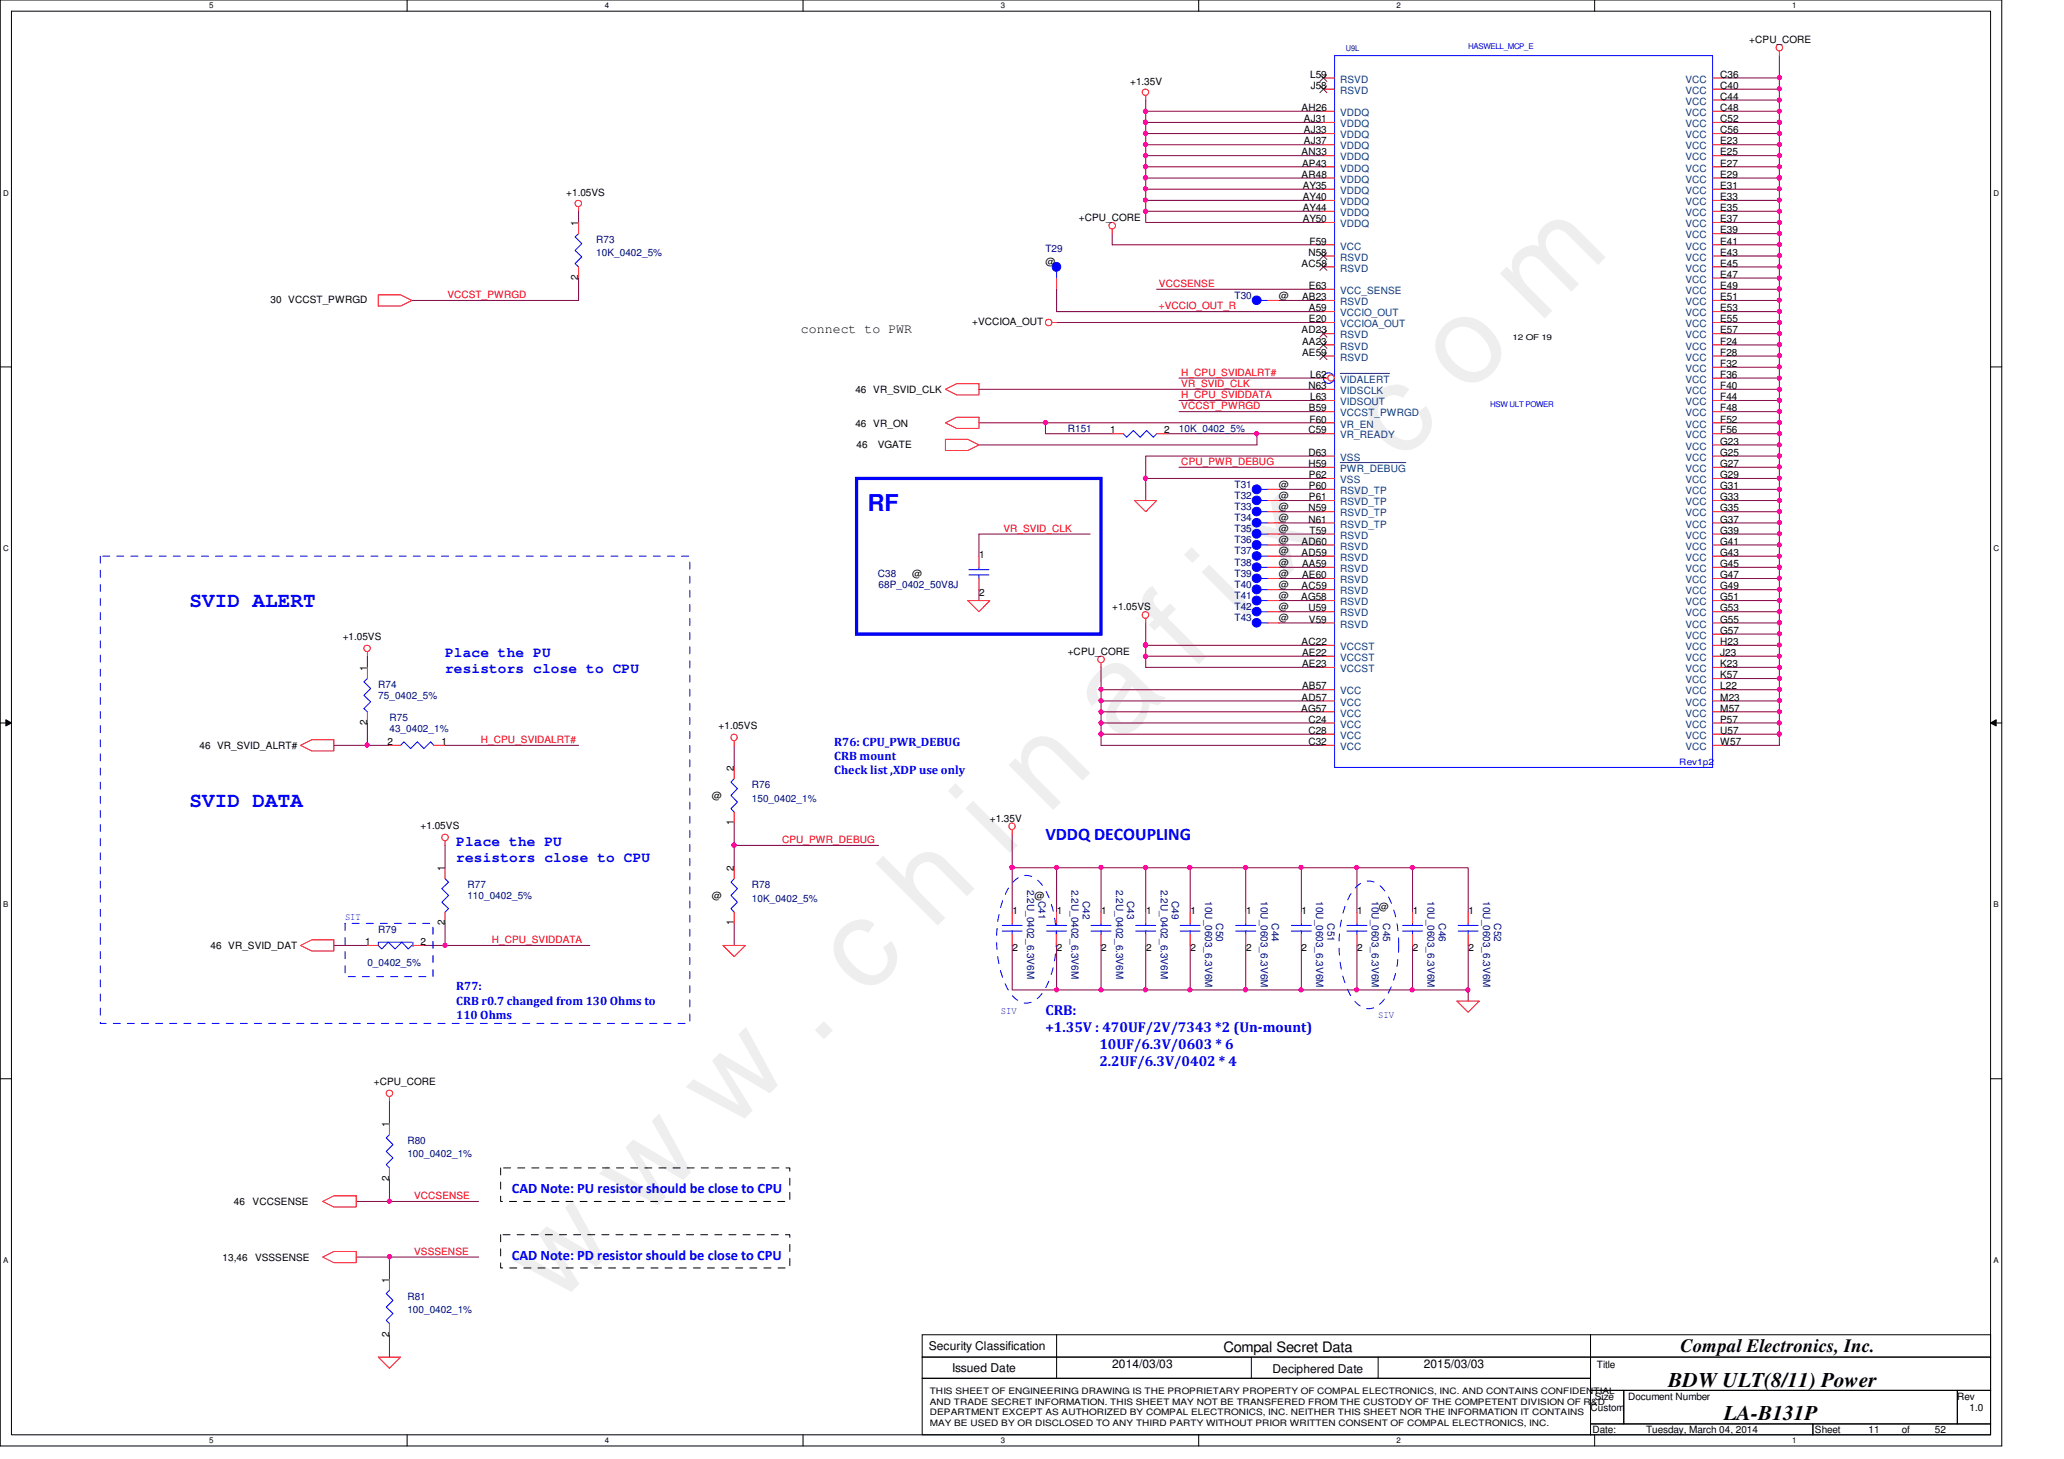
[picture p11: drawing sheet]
<svg xmlns="http://www.w3.org/2000/svg" width="297mm" height="210mm" viewBox="0 0 297 210" stroke-linecap="round" stroke-linejoin="round" font-family="sans-serif">
<defs><g id="words">
<text font-size="17.6" fill="#f0f" x="80.1" y="188" transform="rotate(-45 80.1 188)">w w w . c h i n a f i x . c o m</text>
<text font-size="3.3" fill="#00f" x="124.9" y="73.5">RF</text>
<g font-size="3" fill="#00f">
<text x="27.3" y="87.3">SVID ALERT</text>
<text x="27.3" y="116.1">SVID DATA</text>
</g>
<g font-size="3">
<text x="240.1" y="199.6">BDW ULT(8/11) Power</text>
<text x="248.1" y="204.3">LA-B131P</text>
</g>
<text font-size="2.7" x="241.8" y="194.5">Compal Electronics, Inc.</text>
<text font-size="2.5" fill="#00f" x="150.4" y="120.8">VDDQ DECOUPLING</text>
<g font-size="2.1" fill="#00f">
<text x="64" y="94.5">Place the PU</text>
<text x="64" y="96.9">resistors close to CPU</text>
<text x="65.7" y="121.7">Place the PU</text>
<text x="65.7" y="124">resistors close to CPU</text>
<text x="150.4" y="146">CRB:</text>
<text x="150.4" y="148.5">+1.35V : 470UF/2V/7343 *2 (Un-mount)</text>
<text x="158.2" y="150.9">10UF/6.3V/0603 * 6</text>
<text x="158.2" y="153.4">2.2UF/6.3V/0402 * 4</text>
<text x="73.7" y="171.6">CAD Note: PU resistor should be close to CPU</text>
<text x="73.7" y="181.2">CAD Note: PD resistor should be close to CPU</text>
</g>
<text font-size="2.1" x="176.1" y="194.4">Compal Secret Data</text>
<text font-size="1.9" x="115.3" y="47.9">connect to PWR</text>
<g font-size="1.7" fill="#00f">
<text x="120.1" y="107.3">R76: CPU_PWR_DEBUG</text>
<text x="120.1" y="109.3">CRB mount</text>
<text x="120.1" y="111.3">Check list ,XDP use only</text>
<text x="65.7" y="142.5">R77:</text>
<text x="65.7" y="144.5">CRB r0.7 changed from 130 Ohms to</text>
<text x="65.7" y="146.6">110 Ohms</text>
</g>
<g font-size="1.7">
<text x="133.7" y="194.3">Security Classification</text>
<text x="137" y="197.3">Issued Date</text>
<text x="160.1" y="196.9">2014/03/03</text>
<text x="183.1" y="197.5">Deciphered Date</text>
<text x="204.9" y="196.9">2015/03/03</text>
</g>
<g font-size="1.4">
<text x="188.5" y="11.2">L59</text>
<text x="247.6" y="11.2">C36</text>
<text x="251.8" y="6.2">+CPU_CORE</text>
<text x="162.6" y="12.2">+1.35V</text>
<text x="187.3" y="16">AH26</text>
<text x="187.7" y="17.6">AJ31</text>
<text x="188.6" y="12.8">J58</text>
<text x="247.6" y="14.4">C44</text>
<text x="247.6" y="12.8">C40</text>
<text x="247.6" y="17.6">C52</text>
<text x="247.6" y="16">C48</text>
<text x="187.3" y="22.4">AN33</text>
<text x="187.4" y="24">AP43</text>
<text x="187.7" y="19.2">AJ33</text>
<text x="187.7" y="20.8">AJ37</text>
<text x="247.6" y="22.4">E25</text>
<text x="247.6" y="20.8">E23</text>
<text x="247.6" y="19.2">C56</text>
<text x="247.6" y="24">E27</text>
<text x="81.5" y="28.2">+1.05VS</text>
<text x="187.3" y="25.6">AR48</text>
<text x="187.5" y="27.2">AY35</text>
<text x="187.5" y="28.8">AY40</text>
<text x="247.6" y="25.6">E29</text>
<text x="247.6" y="28.8">E33</text>
<text x="247.6" y="27.2">E31</text>
<text x="83.2" y="32.5" transform="rotate(-90 83.2 32.5)">1</text>
<text x="155.3" y="31.8">+CPU_CORE</text>
<text x="187.5" y="32">AY50</text>
<text x="187.5" y="30.4">AY44</text>
<text x="188.5" y="35.2">F59</text>
<text x="247.6" y="30.4">E35</text>
<text x="247.6" y="33.6">E39</text>
<text x="247.6" y="32">E37</text>
<text x="247.6" y="35.2">E41</text>
<text x="83.2" y="40.3" transform="rotate(-90 83.2 40.3)">2</text>
<text x="150.4" y="38.2">@</text>
<text x="187.3" y="38.4">AC58</text>
<text x="188.3" y="36.8">N58</text>
<text x="188.4" y="41.6">E63</text>
<text x="247.6" y="38.4">E45</text>
<text x="247.6" y="36.8">E43</text>
<text x="247.6" y="41.6">E49</text>
<text x="247.6" y="40">E47</text>
<text x="38.9" y="43.6">30 VCCST_PWRGD</text>
<text x="139.9" y="46.8">+VCCIOA_OUT</text>
<text x="184.1" y="43">@</text>
<text x="187.3" y="48">AD23</text>
<text x="187.4" y="43.2">AB23</text>
<text x="188.4" y="46.4">E20</text>
<text x="188.4" y="44.8">A59</text>
<text x="247.6" y="46.4">E55</text>
<text x="247.6" y="44.8">E53</text>
<text x="247.6" y="43.2">E51</text>
<text x="247.6" y="48">E57</text>
<text x="187.4" y="51.2">AE59</text>
<text x="187.4" y="49.6">AA23</text>
<text x="247.6" y="49.6">F24</text>
<text x="247.6" y="52.8">F32</text>
<text x="247.6" y="51.2">F28</text>
<text x="123.1" y="56.6">46 VR_SVID_CLK</text>
<text x="188.3" y="56">N63</text>
<text x="188.4" y="59.2">B59</text>
<text x="188.5" y="54.4">L62</text>
<text x="188.5" y="57.6">L63</text>
<text x="247.6" y="54.4">F36</text>
<text x="247.6" y="56">F40</text>
<text x="247.6" y="57.6">F44</text>
<text x="247.6" y="59.2">F48</text>
<text x="123.1" y="61.4">46 VR_ON</text>
<text x="123.3" y="64.4">46</text>
<text x="126.3" y="64.4">VGATE</text>
<text x="159.8" y="62.4">1</text>
<text x="167.6" y="62.4">2</text>
<text x="188.3" y="65.6">D63</text>
<text x="188.3" y="62.4">C59</text>
<text x="188.5" y="60.8">F60</text>
<text x="247.6" y="62.4">F56</text>
<text x="247.6" y="60.8">F52</text>
<text x="247.6" y="64">G23</text>
<text x="247.6" y="65.6">G25</text>
<text x="184.1" y="71.8">@</text>
<text x="184.1" y="70.2">@</text>
<text x="188.3" y="67.2">H59</text>
<text x="188.4" y="70.4">P60</text>
<text x="188.4" y="68.8">P62</text>
<text x="188.4" y="72">P61</text>
<text x="247.6" y="67.2">G27</text>
<text x="247.6" y="70.4">G31</text>
<text x="247.6" y="68.8">G29</text>
<text x="247.6" y="72">G33</text>
<text x="184.1" y="76.6">@</text>
<text x="184.1" y="73.4">@</text>
<text x="184.1" y="75">@</text>
<text x="188.3" y="73.6">N59</text>
<text x="188.3" y="75.2">N61</text>
<text x="188.5" y="76.8">T59</text>
<text x="247.6" y="73.6">G35</text>
<text x="247.6" y="75.2">G37</text>
<text x="247.6" y="76.8">G39</text>
<text x="131.3" y="83">@</text>
<text x="140.9" y="80.2">1</text>
<text x="184.1" y="83">@</text>
<text x="184.1" y="81.4">@</text>
<text x="184.1" y="79.8">@</text>
<text x="184.1" y="78.2">@</text>
<text x="187.3" y="78.4">AD60</text>
<text x="187.3" y="80">AD59</text>
<text x="187.4" y="83.2">AE60</text>
<text x="187.4" y="81.6">AA59</text>
<text x="247.6" y="78.4">G41</text>
<text x="247.6" y="80">G43</text>
<text x="247.6" y="83.2">G47</text>
<text x="247.6" y="81.6">G45</text>
<text x="140.9" y="85.7">2</text>
<text x="160.1" y="87.8">+1.05VS</text>
<text x="184.1" y="84.6">@</text>
<text x="184.1" y="87.8">@</text>
<text x="184.1" y="89.4">@</text>
<text x="184.1" y="86.2">@</text>
<text x="187.3" y="86.4">AG58</text>
<text x="187.3" y="84.8">AC59</text>
<text x="188.3" y="88">U59</text>
<text x="188.4" y="89.6">V59</text>
<text x="247.6" y="88">G53</text>
<text x="247.6" y="86.4">G51</text>
<text x="247.6" y="84.8">G49</text>
<text x="247.6" y="89.6">G55</text>
<text x="49.3" y="92.1">+1.05VS</text>
<text x="153.7" y="94.2">+CPU_CORE</text>
<text x="187.3" y="92.8">AC22</text>
<text x="187.4" y="94.4">AE22</text>
<text x="187.4" y="96">AE23</text>
<text x="247.6" y="96">K23</text>
<text x="247.6" y="91.2">G57</text>
<text x="247.6" y="94.4">J23</text>
<text x="247.6" y="92.8">H23</text>
<text x="52.8" y="96.5" transform="rotate(-90 52.8 96.5)">1</text>
<text x="187.3" y="100.8">AD57</text>
<text x="187.4" y="99.2">AB57</text>
<text x="247.6" y="97.6">K57</text>
<text x="247.6" y="99.2">L22</text>
<text x="247.6" y="100.8">M23</text>
<text x="28.7" y="107.8">46 VR_SVID_ALRT#</text>
<text x="52.8" y="104.3" transform="rotate(-90 52.8 104.3)">2</text>
<text x="55.7" y="107.2">2</text>
<text x="63.5" y="107.2">1</text>
<text x="103.4" y="104.9">+1.05VS</text>
<text x="187.3" y="102.4">AG57</text>
<text x="188.3" y="107.2">C32</text>
<text x="188.3" y="105.6">C28</text>
<text x="188.3" y="104">C24</text>
<text x="247.6" y="104">P57</text>
<text x="247.6" y="102.4">M57</text>
<text x="247.6" y="105.6">U57</text>
<text x="247.6" y="107.2">W57</text>
<text x="105.6" y="110.9" transform="rotate(-90 105.6 110.9)">2</text>
<text x="60.5" y="119.3">+1.05VS</text>
<text x="102.4" y="115">@</text>
<text x="105.6" y="118.7" transform="rotate(-90 105.6 118.7)">1</text>
<text x="142.4" y="118.2">+1.35V</text>
<text x="64" y="125.3" transform="rotate(-90 64 125.3)">1</text>
<text x="105.6" y="125.3" transform="rotate(-90 105.6 125.3)">2</text>
<text x="102.4" y="129.4">@</text>
<text x="145.7" y="131.4">1</text>
<text x="148.9" y="129.4">@</text>
<text x="152.1" y="131.4">1</text>
<text x="158.5" y="131.4">1</text>
<text x="164.9" y="131.4">1</text>
<text x="171.3" y="131.4">1</text>
<text x="179.3" y="131.4">1</text>
<text x="187.3" y="131.4">1</text>
<text x="195.3" y="131.4">1</text>
<text x="198.5" y="131">@</text>
<text x="203.3" y="131.4">1</text>
<text x="211.3" y="131.4">1</text>
<text x="30.3" y="136.6">46 VR_SVID_DAT</text>
<text x="52.5" y="136">1</text>
<text x="60.5" y="136">2</text>
<text x="64" y="133.1" transform="rotate(-90 64 133.1)">2</text>
<text x="105.6" y="133.1" transform="rotate(-90 105.6 133.1)">1</text>
<text x="145.7" y="136.9">2</text>
<text x="152.1" y="136.9">2</text>
<text x="158.5" y="136.9">2</text>
<text x="164.9" y="136.9">2</text>
<text x="171.3" y="136.9">2</text>
<text x="179.3" y="136.9">2</text>
<text x="187.3" y="136.9">2</text>
<text x="195.3" y="136.9">2</text>
<text x="203.3" y="136.9">2</text>
<text x="211.3" y="136.9">2</text>
<text x="53.8" y="156.1">+CPU_CORE</text>
<text x="56" y="162.1" transform="rotate(-90 56 162.1)">1</text>
<text x="33.7" y="173.4">46</text>
<text x="36.4" y="173.4">VCCSENSE</text>
<text x="56" y="169.9" transform="rotate(-90 56 169.9)">2</text>
<text x="32" y="181.4">13,46</text>
<text x="36.7" y="181.4">VSSSENSE</text>
<text x="56" y="184.5" transform="rotate(-90 56 184.5)">1</text>
<text x="56" y="192.3" transform="rotate(-90 56 192.3)">2</text>
<text x="229.8" y="196.8">Title</text>
<text x="228.9" y="203">Custom</text>
<text x="229.5" y="201.4">Size</text>
<text x="234.3" y="201.4">Document Number</text>
<text x="281.7" y="201.4">Rev</text>
<text x="283.5" y="203">1.0</text>
<text x="229.2" y="206.2">Date:</text>
<text x="236.9" y="206.2">Tuesday, March 04, 2014</text>
<text x="261.2" y="206.2">Sheet</text>
<text x="268.9" y="206.2">11</text>
<text x="273.7" y="206.2">of</text>
<text x="278.5" y="206.2">52</text>
</g>
<g font-size="1.4" fill="#004080">
<text x="192.9" y="11.9">RSVD</text>
<text x="242.6" y="11.9">VCC</text>
<text x="192.9" y="13.5">RSVD</text>
<text x="192.9" y="16.7">VDDQ</text>
<text x="242.6" y="15.1">VCC</text>
<text x="242.6" y="13.5">VCC</text>
<text x="242.6" y="16.7">VCC</text>
<text x="192.9" y="18.3">VDDQ</text>
<text x="192.9" y="19.9">VDDQ</text>
<text x="192.9" y="21.5">VDDQ</text>
<text x="192.9" y="23.1">VDDQ</text>
<text x="242.6" y="18.3">VCC</text>
<text x="242.6" y="23.1">VCC</text>
<text x="242.6" y="21.5">VCC</text>
<text x="242.6" y="19.9">VCC</text>
<text x="192.9" y="24.7">VDDQ</text>
<text x="192.9" y="26.3">VDDQ</text>
<text x="192.9" y="27.9">VDDQ</text>
<text x="192.9" y="29.5">VDDQ</text>
<text x="242.6" y="26.3">VCC</text>
<text x="242.6" y="24.7">VCC</text>
<text x="242.6" y="29.5">VCC</text>
<text x="242.6" y="27.9">VCC</text>
<text x="192.9" y="32.7">VDDQ</text>
<text x="192.9" y="31.1">VDDQ</text>
<text x="192.9" y="35.9">VCC</text>
<text x="242.6" y="31.1">VCC</text>
<text x="242.6" y="34.3">VCC</text>
<text x="242.6" y="32.7">VCC</text>
<text x="242.6" y="35.9">VCC</text>
<text x="192.9" y="37.5">RSVD</text>
<text x="192.9" y="39.1">RSVD</text>
<text x="242.6" y="39.1">VCC</text>
<text x="242.6" y="37.5">VCC</text>
<text x="242.6" y="40.7">VCC</text>
<text x="192.9" y="42.3">VCC_SENSE</text>
<text x="192.9" y="43.9">RSVD</text>
<text x="192.9" y="47.1">VCCIOA_OUT</text>
<text x="192.9" y="45.5">VCCIO_OUT</text>
<text x="242.6" y="42.3">VCC</text>
<text x="242.6" y="47.1">VCC</text>
<text x="242.6" y="45.5">VCC</text>
<text x="242.6" y="43.9">VCC</text>
<text x="192.9" y="51.9">RSVD</text>
<text x="192.9" y="50.3">RSVD</text>
<text x="192.9" y="48.7">RSVD</text>
<text x="242.6" y="48.7">VCC</text>
<text x="242.6" y="50.3">VCC</text>
<text x="242.6" y="53.5">VCC</text>
<text x="242.6" y="51.9">VCC</text>
<text x="192.9" y="56.7">VIDSCLK</text>
<text x="192.9" y="58.3">VIDSOUT</text>
<text x="192.9" y="59.9">VCCST_PWRGD</text>
<text x="192.9" y="55.1">VIDALERT</text>
<text x="242.6" y="55.1">VCC</text>
<text x="242.6" y="56.7">VCC</text>
<text x="242.6" y="58.3">VCC</text>
<text x="242.6" y="59.9">VCC</text>
<text x="192.9" y="61.5">VR_EN</text>
<text x="192.9" y="63.1">VR_READY</text>
<text x="242.6" y="63.1">VCC</text>
<text x="242.6" y="61.5">VCC</text>
<text x="242.6" y="64.7">VCC</text>
<text x="192.9" y="71.1">RSVD_TP</text>
<text x="192.9" y="69.5">VSS</text>
<text x="192.9" y="67.9">PWR_DEBUG</text>
<text x="192.9" y="66.3">VSS</text>
<text x="242.6" y="66.3">VCC</text>
<text x="242.6" y="67.9">VCC</text>
<text x="242.6" y="71.1">VCC</text>
<text x="242.6" y="69.5">VCC</text>
<text x="192.9" y="72.7">RSVD_TP</text>
<text x="192.9" y="74.3">RSVD_TP</text>
<text x="192.9" y="77.5">RSVD</text>
<text x="192.9" y="75.9">RSVD_TP</text>
<text x="242.6" y="72.7">VCC</text>
<text x="242.6" y="74.3">VCC</text>
<text x="242.6" y="75.9">VCC</text>
<text x="242.6" y="77.5">VCC</text>
<text x="192.9" y="79.1">RSVD</text>
<text x="192.9" y="80.7">RSVD</text>
<text x="192.9" y="83.9">RSVD</text>
<text x="192.9" y="82.3">RSVD</text>
<text x="242.6" y="79.1">VCC</text>
<text x="242.6" y="80.7">VCC</text>
<text x="242.6" y="83.9">VCC</text>
<text x="242.6" y="82.3">VCC</text>
<text x="192.9" y="85.5">RSVD</text>
<text x="192.9" y="87.1">RSVD</text>
<text x="192.9" y="88.7">RSVD</text>
<text x="242.6" y="88.7">VCC</text>
<text x="242.6" y="87.1">VCC</text>
<text x="242.6" y="85.5">VCC</text>
<text x="192.9" y="95.1">VCCST</text>
<text x="192.9" y="93.5">VCCST</text>
<text x="192.9" y="90.3">RSVD</text>
<text x="242.6" y="91.9">VCC</text>
<text x="242.6" y="90.3">VCC</text>
<text x="242.6" y="95.1">VCC</text>
<text x="242.6" y="93.5">VCC</text>
<text x="192.9" y="96.7">VCCST</text>
<text x="192.9" y="99.9">VCC</text>
<text x="192.9" y="101.5">VCC</text>
<text x="242.6" y="96.7">VCC</text>
<text x="242.6" y="98.3">VCC</text>
<text x="242.6" y="99.9">VCC</text>
<text x="242.6" y="101.5">VCC</text>
<text x="192.9" y="103.1">VCC</text>
<text x="192.9" y="107.9">VCC</text>
<text x="192.9" y="106.3">VCC</text>
<text x="192.9" y="104.7">VCC</text>
<text x="242.6" y="104.7">VCC</text>
<text x="242.6" y="103.1">VCC</text>
<text x="242.6" y="106.3">VCC</text>
<text x="242.6" y="107.9">VCC</text>
</g>
<g font-size="1.4" fill="#000080">
<text x="85.8" y="35">R73</text>
<text x="85.8" y="36.9">10K_0402_5%</text>
<text x="150.4" y="36.2">T29</text>
<text x="177.7" y="43">T30</text>
<text x="153.7" y="62.2">R151</text>
<text x="169.7" y="62.2">10K_0402_5%</text>
<text x="177.7" y="71.8">T32</text>
<text x="177.7" y="70.2">T31</text>
<text x="177.7" y="76.6">T35</text>
<text x="177.7" y="73.4">T33</text>
<text x="177.7" y="75">T34</text>
<text x="126.3" y="83">C38</text>
<text x="177.7" y="83">T39</text>
<text x="177.7" y="81.4">T38</text>
<text x="177.7" y="79.8">T37</text>
<text x="177.7" y="78.2">T36</text>
<text x="126.4" y="84.6">68P_0402_50V8J</text>
<text x="177.7" y="84.6">T40</text>
<text x="177.7" y="87.8">T42</text>
<text x="177.7" y="89.4">T43</text>
<text x="177.7" y="86.2">T41</text>
<text x="54.4" y="99">R74</text>
<text x="54.4" y="100.6">75_0402_5%</text>
<text x="56" y="103.8">R75</text>
<text x="56" y="105.4">43_0402_1%</text>
<text x="108.2" y="113.4">R76</text>
<text x="108.2" y="115.3">150_0402_1%</text>
<text x="67.3" y="127.8">R77</text>
<text x="67.3" y="129.4">110_0402_5%</text>
<text x="108.2" y="127.8">R78</text>
<text x="108.2" y="129.7">10K_0402_5%</text>
<text x="147.8" y="128" transform="rotate(90 147.8 128)">2.2U_0402_6.3V6M</text>
<text x="149.4" y="129.6" transform="rotate(90 149.4 129.6)">C41</text>
<text x="154.2" y="128" transform="rotate(90 154.2 128)">2.2U_0402_6.3V6M</text>
<text x="155.8" y="129.6" transform="rotate(90 155.8 129.6)">C42</text>
<text x="160.7" y="128" transform="rotate(90 160.7 128)">2.2U_0402_6.3V6M</text>
<text x="162.2" y="129.6" transform="rotate(90 162.2 129.6)">C43</text>
<text x="167" y="128" transform="rotate(90 167 128)">2.2U_0402_6.3V6M</text>
<text x="168.7" y="129.6" transform="rotate(90 168.7 129.6)">C49</text>
<text x="173.4" y="129.6" transform="rotate(90 173.4 129.6)">10U_0603_6.3V6M</text>
<text x="181.4" y="129.6" transform="rotate(90 181.4 129.6)">10U_0603_6.3V6M</text>
<text x="189.4" y="129.6" transform="rotate(90 189.4 129.6)">10U_0603_6.3V6M</text>
<text x="197.4" y="129.6" transform="rotate(90 197.4 129.6)">10U_0603_6.3V6M</text>
<text x="205.4" y="129.6" transform="rotate(90 205.4 129.6)">10U_0603_6.3V6M</text>
<text x="213.4" y="129.6" transform="rotate(90 213.4 129.6)">10U_0603_6.3V6M</text>
<text x="54.4" y="134.2">R79</text>
<text x="175" y="132.8" transform="rotate(90 175 132.8)">C50</text>
<text x="183" y="132.8" transform="rotate(90 183 132.8)">C44</text>
<text x="191" y="132.8" transform="rotate(90 191 132.8)">C51</text>
<text x="199" y="132.8" transform="rotate(90 199 132.8)">C45</text>
<text x="207" y="132.8" transform="rotate(90 207 132.8)">C46</text>
<text x="215.1" y="132.8" transform="rotate(90 215.1 132.8)">C52</text>
<text x="52.9" y="139">0_0402_5%</text>
<text x="58.6" y="164.6">R80</text>
<text x="58.6" y="166.5">100_0402_1%</text>
<text x="58.6" y="187">R81</text>
<text x="58.6" y="188.9">100_0402_1%</text>
</g>
<g font-size="1.4" fill="#f00">
<text x="166.8" y="41.3">VCCSENSE</text>
<text x="64.4" y="42.9">VCCST_PWRGD</text>
<text x="166.8" y="44.5">+VCCIO_OUT_R</text>
<text x="170" y="58.9">VCCST_PWRGD</text>
<text x="170" y="55.7">VR_SVID_CLK</text>
<text x="170" y="57.3">H_CPU_SVIDDATA</text>
<text x="170" y="54.1">H_CPU_SVIDALRT#</text>
<text x="170" y="66.9">CPU_PWR_DEBUG</text>
<text x="144.4" y="76.5">VR_SVID_CLK</text>
<text x="69.2" y="106.9">H_CPU_SVIDALRT#</text>
<text x="112.6" y="121.3">CPU_PWR_DEBUG</text>
<text x="70.8" y="135.7">H_CPU_SVIDDATA</text>
<text x="59.6" y="172.5">VCCSENSE</text>
<text x="59.6" y="180.5">VSSSENSE</text>
</g>
<g font-size="1.4" fill="#00f">
<text x="49.7" y="132.4">SIT</text>
<text x="144.1" y="145.8">SIV</text>
<text x="198.3" y="146.5">SIV</text>
</g>
<text font-size="1.3" fill="#00f" x="241.7" y="110">Rev1p2</text>
<g font-size="1.3">
<text x="133.8" y="200.6">THIS SHEET OF ENGINEERING DRAWING IS THE PROPRIETARY PROPERTY OF COMPAL ELECTRONICS, INC. AND CONTAINS CONFIDENTIAL</text>
<text x="133.8" y="202.1">AND TRADE SECRET INFORMATION. THIS SHEET MAY NOT BE TRANSFERED FROM THE CUSTODY OF THE COMPETENT DIVISION OF R&amp;D</text>
<text x="133.8" y="203.6">DEPARTMENT EXCEPT AS AUTHORIZED BY COMPAL ELECTRONICS, INC. NEITHER THIS SHEET NOR THE INFORMATION IT CONTAINS</text>
<text x="133.8" y="205.1">MAY BE USED BY OR DISCLOSED TO ANY THIRD PARTY WITHOUT PRIOR WRITTEN CONSENT OF COMPAL ELECTRONICS, INC.</text>
</g>
<g font-size="1.1">
<text x="30.1" y="1.1">5</text>
<text x="87" y="1.1">4</text>
<text x="144" y="1.1">3</text>
<text x="201" y="1.1">2</text>
<text x="257.9" y="1.1">1</text>
<text x=".5" y="28.2">D</text>
<text x="286.9" y="28.2">D</text>
<text x="217.7" y="49">12 OF 19</text>
<text x=".5" y="79.3">C</text>
<text x="286.9" y="79.3">C</text>
<text x=".5" y="130.6">B</text>
<text x="286.9" y="130.6">B</text>
<text x=".5" y="181.7">A</text>
<text x="286.9" y="181.7">A</text>
<text x="30.1" y="207.6">5</text>
<text x="87" y="207.6">4</text>
<text x="144" y="207.6">3</text>
<text x="201" y="207.6">2</text>
<text x="257.9" y="207.6">1</text>
</g>
<text font-size="1.1" fill="#000080" x="193.7" y="7.4">U9L</text>
<g font-size="1.1" fill="#00f">
<text x="211.3" y="7.1">HASWELL_MCP_E</text>
<text x="214.5" y="58.6">HSW ULT POWER</text>
</g>
</g></defs>
<path d="M0 0h288.1v208h-288.1zM1.6 1.6h284.9v204.8h-284.9z" fill="none" stroke="#000" stroke-width=".14"/>
<g fill="#fff">
<path d="M30.1 .2h.6v1.2h-.6z"/>
<path d="M30.1 206.6h.6v1.2h-.6z"/>
</g>
<path d="M58.6 0v1.6M58.6 206.4v1.6" fill="none" stroke="#000" stroke-width=".14"/>
<g fill="#fff">
<path d="M87 .2h.6v1.2h-.6z"/>
<path d="M87 206.6h.6v1.2h-.6z"/>
</g>
<path d="M115.6 0v1.6M115.6 206.4v1.6" fill="none" stroke="#000" stroke-width=".14"/>
<g fill="#fff">
<path d="M144 .2h.6v1.2h-.6z"/>
<path d="M144 206.6h.6v1.2h-.6z"/>
</g>
<path d="M172.5 0v1.6M172.5 206.4v1.6" fill="none" stroke="#000" stroke-width=".14"/>
<g fill="#fff">
<path d="M201 .2h.6v1.2h-.6z"/>
<path d="M201 206.6h.6v1.2h-.6z"/>
</g>
<path d="M229.5 0v1.6M229.5 206.4v1.6" fill="none" stroke="#000" stroke-width=".14"/>
<g fill="#fff">
<path d="M257.9 .2h.6v1.2h-.6z"/>
<path d="M257.9 206.6h.6v1.2h-.6z"/>
<path d="M.5 27.2h.7v1.2h-.7z"/>
<path d="M286.9 27.2h.8v1.2h-.8z"/>
<path d="M.5 78.4h.7v1.1h-.7z"/>
<path d="M286.9 78.4h.8v1.1h-.8z"/>
</g>
<path d="M0 52.8h1.6M286.5 52.8h1.6" fill="none" stroke="#000" stroke-width=".14"/>
<g fill="#fff">
<path d="M.5 129.6h.7v1.2h-.7z"/>
<path d="M286.9 129.6h.7v1.2h-.7z"/>
</g>
<path d="M0 104h1.6M.8 103.5l.8 .5-.8 .4zM286.5 104l.8-.5v.9zM286.5 104h1.6" fill="none" stroke="#000" stroke-width=".14"/>
<path d="M.8 103.5l.8 .5-.8 .4zM286.5 104l.8-.5v.9z" fill="#000"/>
<g fill="#fff">
<path d="M.5 180.8h.7v1.2h-.7z"/>
<path d="M286.9 180.8h.7v1.2h-.7z"/>
</g>
<path d="M0 155.2h1.6M286.5 155.2h1.6" fill="none" stroke="#000" stroke-width=".14"/>
<path d="M248.1 11.2h8M256.1 12.8v1.6M152.1 44.8h38.4" fill="none" stroke="#800040" stroke-width=".14"/>
<circle cx="256.1" cy="12.8" r=".3" fill="#f0f"/>
<circle cx="256.1" cy="12.8" r=".3" fill="none" stroke="#f0f" stroke-width=".14"/>
<path d="M256.1 19.2v1.6" fill="none" stroke="#800040" stroke-width=".14"/>
<circle cx="256.1" cy="19.2" r=".3" fill="#f0f"/>
<circle cx="256.1" cy="19.2" r=".3" fill="none" stroke="#f0f" stroke-width=".14"/>
<path d="M248.1 19.2h8M256.1 20.8v1.6" fill="none" stroke="#800040" stroke-width=".14"/>
<circle cx="256.1" cy="20.8" r=".3" fill="#f0f"/>
<circle cx="256.1" cy="20.8" r=".3" fill="none" stroke="#f0f" stroke-width=".14"/>
<path d="M256.1 16v1.6" fill="none" stroke="#800040" stroke-width=".14"/>
<circle cx="256.1" cy="16" r=".3" fill="#f0f"/>
<circle cx="256.1" cy="16" r=".3" fill="none" stroke="#f0f" stroke-width=".14"/>
<path d="M248.1 17.6h8v1.6M248.1 16h8M248.1 12.8h8M256.1 8v3.2M248.1 22.4h8M248.1 20.8h8" fill="none" stroke="#800040" stroke-width=".14"/>
<circle cx="256.1" cy="17.6" r=".31" fill="#f0f"/>
<circle cx="256.1" cy="17.6" r=".31" fill="none" stroke="#f0f" stroke-width=".14"/>
<path d="M248.1 14.4h8v1.6M248.1 24h8" fill="none" stroke="#800040" stroke-width=".14"/>
<circle cx="256.1" cy="14.4" r=".3" fill="#f0f"/>
<circle cx="256.1" cy="14.4" r=".3" fill="none" stroke="#f0f" stroke-width=".14"/>
<path d="M256.1 24v1.6" fill="none" stroke="#800040" stroke-width=".14"/>
<circle cx="256.1" cy="25.6" r=".31" fill="#f0f"/>
<circle cx="256.1" cy="25.6" r=".31" fill="none" stroke="#f0f" stroke-width=".14"/>
<circle cx="256.1" cy="24" r=".3" fill="#f0f"/>
<circle cx="256.1" cy="24" r=".3" fill="none" stroke="#f0f" stroke-width=".14"/>
<path d="M256.1 11.2v1.6" fill="none" stroke="#800040" stroke-width=".14"/>
<circle cx="256.1" cy="11.2" r=".3" fill="#f0f"/>
<circle cx="256.1" cy="11.2" r=".3" fill="none" stroke="#f0f" stroke-width=".14"/>
<path d="M248.1 107.2h8M248.1 105.6h8" fill="none" stroke="#800040" stroke-width=".14"/>
<circle cx="256.1" cy="105.6" r=".31" fill="#f0f"/>
<circle cx="256.1" cy="105.6" r=".31" fill="none" stroke="#f0f" stroke-width=".14"/>
<path d="M248.1 102.4h8v1.6h-8M256.1 105.6v1.6" fill="none" stroke="#800040" stroke-width=".14"/>
<circle cx="256.1" cy="102.4" r=".3" fill="#f0f"/>
<circle cx="256.1" cy="102.4" r=".3" fill="none" stroke="#f0f" stroke-width=".14"/>
<path d="M248.1 100.8h8v1.6" fill="none" stroke="#800040" stroke-width=".14"/>
<circle cx="256.1" cy="100.8" r=".3" fill="#f0f"/>
<circle cx="256.1" cy="100.8" r=".3" fill="none" stroke="#f0f" stroke-width=".14"/>
<path d="M248.1 99.2h8v1.6" fill="none" stroke="#800040" stroke-width=".14"/>
<circle cx="256.1" cy="99.2" r=".3" fill="#f0f"/>
<circle cx="256.1" cy="99.2" r=".3" fill="none" stroke="#f0f" stroke-width=".14"/>
<path d="M248.1 97.6h8v1.6" fill="none" stroke="#800040" stroke-width=".14"/>
<circle cx="256.1" cy="97.6" r=".31" fill="#f0f"/>
<circle cx="256.1" cy="97.6" r=".31" fill="none" stroke="#f0f" stroke-width=".14"/>
<path d="M248.1 96h8v1.6" fill="none" stroke="#800040" stroke-width=".14"/>
<circle cx="256.1" cy="96" r=".3" fill="#f0f"/>
<circle cx="256.1" cy="96" r=".3" fill="none" stroke="#f0f" stroke-width=".14"/>
<path d="M248.1 94.4h8v1.6" fill="none" stroke="#800040" stroke-width=".14"/>
<circle cx="256.1" cy="94.4" r=".3" fill="#f0f"/>
<circle cx="256.1" cy="94.4" r=".3" fill="none" stroke="#f0f" stroke-width=".14"/>
<path d="M248.1 92.8h8v1.6" fill="none" stroke="#800040" stroke-width=".14"/>
<circle cx="256.1" cy="92.8" r=".3" fill="#f0f"/>
<circle cx="256.1" cy="92.8" r=".3" fill="none" stroke="#f0f" stroke-width=".14"/>
<path d="M248.1 91.2h8v1.6" fill="none" stroke="#800040" stroke-width=".14"/>
<circle cx="256.1" cy="91.2" r=".3" fill="#f0f"/>
<circle cx="256.1" cy="91.2" r=".3" fill="none" stroke="#f0f" stroke-width=".14"/>
<path d="M248.1 89.6h8v1.6" fill="none" stroke="#800040" stroke-width=".14"/>
<circle cx="256.1" cy="89.6" r=".31" fill="#f0f"/>
<circle cx="256.1" cy="89.6" r=".31" fill="none" stroke="#f0f" stroke-width=".14"/>
<path d="M248.1 88h8v1.6" fill="none" stroke="#800040" stroke-width=".14"/>
<circle cx="256.1" cy="88" r=".3" fill="#f0f"/>
<circle cx="256.1" cy="88" r=".3" fill="none" stroke="#f0f" stroke-width=".14"/>
<path d="M248.1 86.4h8v1.6" fill="none" stroke="#800040" stroke-width=".14"/>
<circle cx="256.1" cy="86.4" r=".3" fill="#f0f"/>
<circle cx="256.1" cy="86.4" r=".3" fill="none" stroke="#f0f" stroke-width=".14"/>
<path d="M248.1 84.8h8v1.6" fill="none" stroke="#800040" stroke-width=".14"/>
<circle cx="256.1" cy="84.8" r=".3" fill="#f0f"/>
<circle cx="256.1" cy="84.8" r=".3" fill="none" stroke="#f0f" stroke-width=".14"/>
<path d="M248.1 83.2h8v1.6" fill="none" stroke="#800040" stroke-width=".14"/>
<circle cx="256.1" cy="83.2" r=".3" fill="#f0f"/>
<circle cx="256.1" cy="83.2" r=".3" fill="none" stroke="#f0f" stroke-width=".14"/>
<path d="M248.1 81.6h8v1.6" fill="none" stroke="#800040" stroke-width=".14"/>
<circle cx="256.1" cy="81.6" r=".31" fill="#f0f"/>
<circle cx="256.1" cy="81.6" r=".31" fill="none" stroke="#f0f" stroke-width=".14"/>
<path d="M150.5 60.8h40M248.1 80h8v1.6" fill="none" stroke="#800040" stroke-width=".14"/>
<circle cx="256.1" cy="80" r=".3" fill="#f0f"/>
<circle cx="256.1" cy="80" r=".3" fill="none" stroke="#f0f" stroke-width=".14"/>
<path d="M248.1 78.4h8v1.6" fill="none" stroke="#800040" stroke-width=".14"/>
<circle cx="256.1" cy="78.4" r=".3" fill="#f0f"/>
<circle cx="256.1" cy="78.4" r=".3" fill="none" stroke="#f0f" stroke-width=".14"/>
<path d="M248.1 76.8h8v1.6" fill="none" stroke="#800040" stroke-width=".14"/>
<circle cx="256.1" cy="76.8" r=".3" fill="#f0f"/>
<circle cx="256.1" cy="76.8" r=".3" fill="none" stroke="#f0f" stroke-width=".14"/>
<path d="M248.1 75.2h8v1.6" fill="none" stroke="#800040" stroke-width=".14"/>
<circle cx="256.1" cy="75.2" r=".3" fill="#f0f"/>
<circle cx="256.1" cy="75.2" r=".3" fill="none" stroke="#f0f" stroke-width=".14"/>
<path d="M248.1 73.6h8v1.6" fill="none" stroke="#800040" stroke-width=".14"/>
<circle cx="256.1" cy="73.6" r=".31" fill="#f0f"/>
<circle cx="256.1" cy="73.6" r=".31" fill="none" stroke="#f0f" stroke-width=".14"/>
<path d="M248.1 72h8v1.6" fill="none" stroke="#800040" stroke-width=".14"/>
<circle cx="256.1" cy="72" r=".3" fill="#f0f"/>
<circle cx="256.1" cy="72" r=".3" fill="none" stroke="#f0f" stroke-width=".14"/>
<path d="M248.1 70.4h8v1.6" fill="none" stroke="#800040" stroke-width=".14"/>
<circle cx="256.1" cy="70.4" r=".3" fill="#f0f"/>
<circle cx="256.1" cy="70.4" r=".3" fill="none" stroke="#f0f" stroke-width=".14"/>
<path d="M248.1 68.8h8v1.6" fill="none" stroke="#800040" stroke-width=".14"/>
<circle cx="256.1" cy="68.8" r=".3" fill="#f0f"/>
<circle cx="256.1" cy="68.8" r=".3" fill="none" stroke="#f0f" stroke-width=".14"/>
<path d="M248.1 67.2h8v1.6" fill="none" stroke="#800040" stroke-width=".14"/>
<circle cx="256.1" cy="67.2" r=".3" fill="#f0f"/>
<circle cx="256.1" cy="67.2" r=".3" fill="none" stroke="#f0f" stroke-width=".14"/>
<path d="M248.1 65.6h8v1.6" fill="none" stroke="#800040" stroke-width=".14"/>
<circle cx="256.1" cy="65.6" r=".31" fill="#f0f"/>
<circle cx="256.1" cy="65.6" r=".31" fill="none" stroke="#f0f" stroke-width=".14"/>
<path d="M248.1 64h8v1.6" fill="none" stroke="#800040" stroke-width=".14"/>
<circle cx="256.1" cy="64" r=".3" fill="#f0f"/>
<circle cx="256.1" cy="64" r=".3" fill="none" stroke="#f0f" stroke-width=".14"/>
<path d="M248.1 62.4h8v1.6" fill="none" stroke="#800040" stroke-width=".14"/>
<circle cx="256.1" cy="62.4" r=".3" fill="#f0f"/>
<circle cx="256.1" cy="62.4" r=".3" fill="none" stroke="#f0f" stroke-width=".14"/>
<path d="M248.1 60.8h8v1.6" fill="none" stroke="#800040" stroke-width=".14"/>
<circle cx="256.1" cy="60.8" r=".3" fill="#f0f"/>
<circle cx="256.1" cy="60.8" r=".3" fill="none" stroke="#f0f" stroke-width=".14"/>
<path d="M248.1 59.2h8v1.6" fill="none" stroke="#800040" stroke-width=".14"/>
<circle cx="256.1" cy="59.2" r=".3" fill="#f0f"/>
<circle cx="256.1" cy="59.2" r=".3" fill="none" stroke="#f0f" stroke-width=".14"/>
<path d="M248.1 57.6h8v1.6" fill="none" stroke="#800040" stroke-width=".14"/>
<circle cx="256.1" cy="57.6" r=".31" fill="#f0f"/>
<circle cx="256.1" cy="57.6" r=".31" fill="none" stroke="#f0f" stroke-width=".14"/>
<path d="M248.1 56h8v1.6" fill="none" stroke="#800040" stroke-width=".14"/>
<circle cx="256.1" cy="56" r=".3" fill="#f0f"/>
<circle cx="256.1" cy="56" r=".3" fill="none" stroke="#f0f" stroke-width=".14"/>
<path d="M248.1 54.4h8v1.6" fill="none" stroke="#800040" stroke-width=".14"/>
<circle cx="256.1" cy="54.4" r=".3" fill="#f0f"/>
<circle cx="256.1" cy="54.4" r=".3" fill="none" stroke="#f0f" stroke-width=".14"/>
<path d="M248.1 52.8h8v1.6" fill="none" stroke="#800040" stroke-width=".14"/>
<circle cx="256.1" cy="52.8" r=".3" fill="#f0f"/>
<circle cx="256.1" cy="52.8" r=".3" fill="none" stroke="#f0f" stroke-width=".14"/>
<path d="M248.1 51.2h8v1.6" fill="none" stroke="#800040" stroke-width=".14"/>
<circle cx="256.1" cy="51.2" r=".3" fill="#f0f"/>
<circle cx="256.1" cy="51.2" r=".3" fill="none" stroke="#f0f" stroke-width=".14"/>
<path d="M248.1 49.6h8v1.6" fill="none" stroke="#800040" stroke-width=".14"/>
<circle cx="256.1" cy="49.6" r=".31" fill="#f0f"/>
<circle cx="256.1" cy="49.6" r=".31" fill="none" stroke="#f0f" stroke-width=".14"/>
<path d="M248.1 48h8v1.6" fill="none" stroke="#800040" stroke-width=".14"/>
<circle cx="256.1" cy="48" r=".3" fill="#f0f"/>
<circle cx="256.1" cy="48" r=".3" fill="none" stroke="#f0f" stroke-width=".14"/>
<path d="M248.1 46.4h8v1.6" fill="none" stroke="#800040" stroke-width=".14"/>
<circle cx="256.1" cy="46.4" r=".3" fill="#f0f"/>
<circle cx="256.1" cy="46.4" r=".3" fill="none" stroke="#f0f" stroke-width=".14"/>
<path d="M248.1 44.8h8v1.6" fill="none" stroke="#800040" stroke-width=".14"/>
<circle cx="256.1" cy="44.8" r=".3" fill="#f0f"/>
<circle cx="256.1" cy="44.8" r=".3" fill="none" stroke="#f0f" stroke-width=".14"/>
<path d="M248.1 43.2h8v1.6" fill="none" stroke="#800040" stroke-width=".14"/>
<circle cx="256.1" cy="43.2" r=".3" fill="#f0f"/>
<circle cx="256.1" cy="43.2" r=".3" fill="none" stroke="#f0f" stroke-width=".14"/>
<path d="M248.1 41.6h8v1.6" fill="none" stroke="#800040" stroke-width=".14"/>
<circle cx="256.1" cy="41.6" r=".31" fill="#f0f"/>
<circle cx="256.1" cy="41.6" r=".31" fill="none" stroke="#f0f" stroke-width=".14"/>
<path d="M248.1 40h8v1.6" fill="none" stroke="#800040" stroke-width=".14"/>
<circle cx="256.1" cy="40" r=".3" fill="#f0f"/>
<circle cx="256.1" cy="40" r=".3" fill="none" stroke="#f0f" stroke-width=".14"/>
<path d="M248.1 38.4h8v1.6" fill="none" stroke="#800040" stroke-width=".14"/>
<circle cx="256.1" cy="38.4" r=".3" fill="#f0f"/>
<circle cx="256.1" cy="38.4" r=".3" fill="none" stroke="#f0f" stroke-width=".14"/>
<path d="M248.1 36.8h8v1.6" fill="none" stroke="#800040" stroke-width=".14"/>
<circle cx="256.1" cy="36.8" r=".3" fill="#f0f"/>
<circle cx="256.1" cy="36.8" r=".3" fill="none" stroke="#f0f" stroke-width=".14"/>
<path d="M248.1 35.2h8v1.6" fill="none" stroke="#800040" stroke-width=".14"/>
<circle cx="256.1" cy="35.2" r=".3" fill="#f0f"/>
<circle cx="256.1" cy="35.2" r=".3" fill="none" stroke="#f0f" stroke-width=".14"/>
<path d="M248.1 33.6h8v1.6" fill="none" stroke="#800040" stroke-width=".14"/>
<circle cx="256.1" cy="33.6" r=".31" fill="#f0f"/>
<circle cx="256.1" cy="33.6" r=".31" fill="none" stroke="#f0f" stroke-width=".14"/>
<path d="M248.1 32h8v1.6" fill="none" stroke="#800040" stroke-width=".14"/>
<circle cx="256.1" cy="32" r=".3" fill="#f0f"/>
<circle cx="256.1" cy="32" r=".3" fill="none" stroke="#f0f" stroke-width=".14"/>
<path d="M248.1 30.4h8v1.6" fill="none" stroke="#800040" stroke-width=".14"/>
<circle cx="256.1" cy="30.4" r=".3" fill="#f0f"/>
<circle cx="256.1" cy="30.4" r=".3" fill="none" stroke="#f0f" stroke-width=".14"/>
<path d="M248.1 28.8h8v1.6" fill="none" stroke="#800040" stroke-width=".14"/>
<circle cx="256.1" cy="28.8" r=".3" fill="#f0f"/>
<circle cx="256.1" cy="28.8" r=".3" fill="none" stroke="#f0f" stroke-width=".14"/>
<path d="M248.1 27.2h8v1.6" fill="none" stroke="#800040" stroke-width=".14"/>
<circle cx="256.1" cy="27.2" r=".3" fill="#f0f"/>
<circle cx="256.1" cy="27.2" r=".3" fill="none" stroke="#f0f" stroke-width=".14"/>
<path d="M248.1 25.6h8v1.6" fill="none" stroke="#800040" stroke-width=".14"/>
<circle cx="256.1" cy="25.6" r=".31" fill="#f0f"/>
<circle cx="256.1" cy="25.6" r=".31" fill="none" stroke="#f0f" stroke-width=".14"/>
<path d="M256.1 22.4v1.6M158.5 99.2h32M158.5 100.8h32M158.5 107.2h32M158.5 105.6h32M158.5 104h32M158.5 102.4h32" fill="none" stroke="#800040" stroke-width=".14"/>
<circle cx="256.1" cy="22.4" r=".3" fill="#f0f"/>
<circle cx="256.1" cy="22.4" r=".3" fill="none" stroke="#f0f" stroke-width=".14"/>
<path d="M256.1 104v1.6" fill="none" stroke="#800040" stroke-width=".14"/>
<circle cx="256.1" cy="104" r=".3" fill="#f0f"/>
<circle cx="256.1" cy="104" r=".3" fill="none" stroke="#f0f" stroke-width=".14"/>
<path d="M164.9 24v1.6h25.6M140.9 56h49.6" fill="none" stroke="#800040" stroke-width=".14"/>
<circle cx="164.8" cy="24" r=".3" fill="#f0f"/>
<circle cx="164.8" cy="24" r=".3" fill="none" stroke="#f0f" stroke-width=".14"/>
<path d="M164.9 22.4v1.6h25.6" fill="none" stroke="#800040" stroke-width=".14"/>
<circle cx="164.8" cy="22.4" r=".3" fill="#f0f"/>
<circle cx="164.8" cy="22.4" r=".3" fill="none" stroke="#f0f" stroke-width=".14"/>
<path d="M190.5 20.8h-25.6v1.6h25.6" fill="none" stroke="#800040" stroke-width=".14"/>
<circle cx="164.8" cy="20.8" r=".3" fill="#f0f"/>
<circle cx="164.8" cy="20.8" r=".3" fill="none" stroke="#f0f" stroke-width=".14"/>
<path d="M190.5 19.2h-25.6v1.6" fill="none" stroke="#800040" stroke-width=".14"/>
<circle cx="164.8" cy="19.2" r=".3" fill="#f0f"/>
<circle cx="164.8" cy="19.2" r=".3" fill="none" stroke="#f0f" stroke-width=".14"/>
<path d="M190.5 17.6h-25.6v1.6" fill="none" stroke="#800040" stroke-width=".14"/>
<circle cx="164.8" cy="17.6" r=".31" fill="#f0f"/>
<circle cx="164.8" cy="17.6" r=".31" fill="none" stroke="#f0f" stroke-width=".14"/>
<path d="M190.5 16h-25.6v1.6" fill="none" stroke="#800040" stroke-width=".14"/>
<circle cx="164.8" cy="16" r=".3" fill="#f0f"/>
<circle cx="164.8" cy="16" r=".3" fill="none" stroke="#f0f" stroke-width=".14"/>
<path d="M160.1 35.2h30.4M152.1 46.4h38.4M56 172.9h12.9" fill="none" stroke="#800040" stroke-width=".14"/>
<circle cx="56" cy="172.8" r=".3" fill="#f0f"/>
<circle cx="56" cy="172.8" r=".3" fill="none" stroke="#f0f" stroke-width=".14"/>
<path d="M64 107.2h19.3M64 136h20.9M56 180.9h12.9" fill="none" stroke="#800040" stroke-width=".14"/>
<circle cx="64" cy="136" r=".3" fill="#f0f"/>
<circle cx="64" cy="136" r=".3" fill="none" stroke="#f0f" stroke-width=".14"/>
<path d="M52.9 94.4v1.6M52.9 107.2h3.1M64 121.6v3.2" fill="none" stroke="#800040" stroke-width=".14"/>
<circle cx="52.8" cy="107.2" r=".3" fill="#f0f"/>
<circle cx="52.8" cy="107.2" r=".3" fill="none" stroke="#f0f" stroke-width=".14"/>
<path d="M52.9 104v3.2h-4.9M48 136h4.9M64 132.8v3.2M56 169.6v3.3h-4.7M56 180.9v3.1" fill="none" stroke="#800040" stroke-width=".14"/>
<circle cx="56" cy="180.8" r=".3" fill="#f0f"/>
<circle cx="56" cy="180.8" r=".3" fill="none" stroke="#f0f" stroke-width=".14"/>
<path d="M164.9 14.4v1.6M59.3 43.2h24M140.9 64h40M61 136h3M56 158.4v3.2M51.3 180.9h4.7M56 192v3.2" fill="none" stroke="#800040" stroke-width=".14"/>
<g fill="none" stroke="#f00" stroke-width=".14">
<path d="M164.9 13.8v.6M190.5 12.8h1.6M190.5 11.2h1.6M190.5 17.6h1.6M190.5 16h1.6M190.5 19.2h1.6M246.5 14.4h1.6M246.5 12.8h1.6M246.5 11.2h1.6M246.5 17.6h1.6M246.5 16h1.6M246.5 19.2h1.6"/>
<path d="M256.1 7.4v.6M190.5 22.4h1.6M190.5 20.8h1.6M190.5 24h1.6M246.5 22.4h1.6M246.5 20.8h1.6M246.5 25.6h1.6M246.5 24h1.6M246.5 30.4h1.6M246.5 28.8h1.6M246.5 27.2h1.6M246.5 33.6h1.6"/>
<path d="M246.5 32h1.6M246.5 38.4h1.6M246.5 36.8h1.6M246.5 35.2h1.6M54.4 42.4h3.3l1.6 .8-1.6 .8h-3.3zM246.5 41.6h1.6M246.5 40h1.6M246.5 46.4h1.6M246.5 44.8h1.6M246.5 43.2h1.6M246.5 48h1.6M246.5 49.6h1.6"/>
<path d="M246.5 54.4h1.6M246.5 52.8h1.6M246.5 51.2h1.6M246.5 56h1.6M246.5 57.6h1.6M246.5 59.2h1.6M246.5 62.4h1.6M246.5 60.8h1.6M246.5 64h1.6M246.5 65.6h1.6M246.5 67.2h1.6M246.5 70.4h1.6"/>
<path d="M246.5 68.8h1.6M246.5 72h1.6M246.5 73.6h1.6M246.5 75.2h1.6M246.5 78.4h1.6M246.5 76.8h1.6M52.9 93.8v.6M52.9 96v1.6M246.5 96h1.6M246.5 80h1.6M246.5 83.2h1.6M246.5 81.6h1.6"/>
<path d="M246.5 88h1.6M246.5 86.4h1.6M246.5 84.8h1.6M246.5 91.2h1.6M246.5 89.6h1.6M246.5 94.4h1.6M246.5 92.8h1.6M246.5 97.6h1.6M246.5 99.2h1.6M43.3 107.2l1.6-.8h3.1v1.6h-3.1zM52.9 102.4v1.6M56 107.2h1.7"/>
<path d="M62.4 107.2h1.6M246.5 104h1.6M246.5 102.4h1.6M246.5 100.8h1.6M246.5 105.6h1.6M246.5 107.2h1.6M43.3 136l1.6-.8h3.1v1.6h-3.1zM52.9 136h1.5M59.4 136h1.6M64 121v.6M64 124.8v1.6M64 131.2v1.6"/>
<path d="M56 157.8v.6M46.4 172.9l1.6-.9h3.3v1.7h-3.3zM56 161.6v1.6M56 168v1.6M46.4 180.9l1.6-.9h3.3v1.7h-3.3zM54.4 195.2h3.3l-1.7 1.7zM56 184v1.6M56 190.4v1.6"/>
<circle cx="164.8" cy="13.3" r=".46"/>
<circle cx="256.1" cy="6.9" r=".47"/>
<circle cx="52.8" cy="93.3" r=".46"/>
<circle cx="64" cy="120.5" r=".47"/>
<circle cx="56.1" cy="157.3" r=".46"/>
</g>
<g fill="none" stroke="#000" stroke-width=".14">
<path d="M132.7 192h96.2v3.2h-96.2zM132.7 195.2h96.2v3.1h-96.2zM132.7 198.3h96.2v8.1h-96.2zM152.1 192v6.3M180.1 195.2v3.1M198.3 195.2v3.1M228.9 192h57.6v3.2h-57.6zM228.9 195.2h57.6v4.8h-57.6zM228.9 200h4.8v4.9h-4.8zM228.9 204.9h32v1.5h-32zM233.7 200h48v4.9h-48zM260.9 204.9h25.6v1.5h-25.6z"/>
<path d="M281.7 200h4.8v4.9h-4.8z"/>
</g>
<path d="M72 177.6h41.7v4.8h-41.7zM72 168h41.7v4.9h-41.7z" fill="none" stroke="#000" stroke-width=".14" stroke-dasharray="1 1 1 1 1 1 1 1"/>
<path d="M14.4 80h84.9v67.2h-84.9zM49.7 132.8h12.6v7.7h-12.6z" fill="none" stroke="#00f" stroke-width=".14" stroke-dasharray="1 1 1 1 1 1 1 1"/>
<path d="M123.3 68.8h35.2v22.4h-35.2z" fill="none" stroke="#00f" stroke-width=".47"/>
<path d="M192.1 8h54.4v102.4h-54.4zM52.9 97.6l-.5 .5 .9 1-.9 .9 .9 1-.9 .9 .5 .5M57.7 107.2l.4-.5 1 1 1-1 .9 1 1-1 .4 .5M59.3 135.6h-4.9v.4l.5 .5 1-.9 1 .9 .9-.9 1 .9 .5-.5M59.4 135.6v.6M64 126.4l.6 .5-1 .9 1 1-1 1 1 .9-.6 .5M56 163.2l-.4 .5 1 1-1 1 1 .9-1 1 .4 .4M56 185.6l-.4 .5 1 1-1 .9 1 1-1 1 .4 .4" fill="none" stroke="#00f" stroke-width=".14"/>
<path d="M190 10.8l1 .9M190 12.4l1 .9M190.9 10.8l-.9 .9M190.9 12.4l-.9 .9" fill="none" stroke="#804000" stroke-width=".14"/>
<circle cx="256.1" cy="12.8" r=".3" fill="#f0f"/>
<circle cx="256.1" cy="12.8" r=".3" fill="none" stroke="#f0f" stroke-width=".14"/>
<circle cx="256.1" cy="19.2" r=".3" fill="#f0f"/>
<circle cx="256.1" cy="19.2" r=".3" fill="none" stroke="#f0f" stroke-width=".14"/>
<circle cx="256.1" cy="20.8" r=".3" fill="#f0f"/>
<circle cx="256.1" cy="20.8" r=".3" fill="none" stroke="#f0f" stroke-width=".14"/>
<circle cx="256.1" cy="16" r=".3" fill="#f0f"/>
<circle cx="256.1" cy="16" r=".3" fill="none" stroke="#f0f" stroke-width=".14"/>
<circle cx="256.1" cy="17.6" r=".31" fill="#f0f"/>
<circle cx="256.1" cy="17.6" r=".31" fill="none" stroke="#f0f" stroke-width=".14"/>
<circle cx="256.1" cy="14.4" r=".3" fill="#f0f"/>
<circle cx="256.1" cy="14.4" r=".3" fill="none" stroke="#f0f" stroke-width=".14"/>
<circle cx="256.1" cy="25.6" r=".31" fill="#f0f"/>
<circle cx="256.1" cy="25.6" r=".31" fill="none" stroke="#f0f" stroke-width=".14"/>
<circle cx="256.1" cy="24" r=".3" fill="#f0f"/>
<circle cx="256.1" cy="24" r=".3" fill="none" stroke="#f0f" stroke-width=".14"/>
<circle cx="256.1" cy="11.2" r=".3" fill="#f0f"/>
<circle cx="256.1" cy="11.2" r=".3" fill="none" stroke="#f0f" stroke-width=".14"/>
<circle cx="256.1" cy="105.6" r=".31" fill="#f0f"/>
<circle cx="256.1" cy="105.6" r=".31" fill="none" stroke="#f0f" stroke-width=".14"/>
<circle cx="256.1" cy="102.4" r=".3" fill="#f0f"/>
<circle cx="256.1" cy="102.4" r=".3" fill="none" stroke="#f0f" stroke-width=".14"/>
<circle cx="256.1" cy="100.8" r=".3" fill="#f0f"/>
<circle cx="256.1" cy="100.8" r=".3" fill="none" stroke="#f0f" stroke-width=".14"/>
<circle cx="256.1" cy="99.2" r=".3" fill="#f0f"/>
<circle cx="256.1" cy="99.2" r=".3" fill="none" stroke="#f0f" stroke-width=".14"/>
<circle cx="256.1" cy="97.6" r=".31" fill="#f0f"/>
<circle cx="256.1" cy="97.6" r=".31" fill="none" stroke="#f0f" stroke-width=".14"/>
<circle cx="256.1" cy="96" r=".3" fill="#f0f"/>
<circle cx="256.1" cy="96" r=".3" fill="none" stroke="#f0f" stroke-width=".14"/>
<circle cx="256.1" cy="94.4" r=".3" fill="#f0f"/>
<circle cx="256.1" cy="94.4" r=".3" fill="none" stroke="#f0f" stroke-width=".14"/>
<circle cx="256.1" cy="92.8" r=".3" fill="#f0f"/>
<circle cx="256.1" cy="92.8" r=".3" fill="none" stroke="#f0f" stroke-width=".14"/>
<circle cx="256.1" cy="91.2" r=".3" fill="#f0f"/>
<circle cx="256.1" cy="91.2" r=".3" fill="none" stroke="#f0f" stroke-width=".14"/>
<circle cx="256.1" cy="89.6" r=".31" fill="#f0f"/>
<circle cx="256.1" cy="89.6" r=".31" fill="none" stroke="#f0f" stroke-width=".14"/>
<circle cx="256.1" cy="88" r=".3" fill="#f0f"/>
<circle cx="256.1" cy="88" r=".3" fill="none" stroke="#f0f" stroke-width=".14"/>
<circle cx="256.1" cy="86.4" r=".3" fill="#f0f"/>
<circle cx="256.1" cy="86.4" r=".3" fill="none" stroke="#f0f" stroke-width=".14"/>
<circle cx="256.1" cy="84.8" r=".3" fill="#f0f"/>
<circle cx="256.1" cy="84.8" r=".3" fill="none" stroke="#f0f" stroke-width=".14"/>
<circle cx="256.1" cy="83.2" r=".3" fill="#f0f"/>
<circle cx="256.1" cy="83.2" r=".3" fill="none" stroke="#f0f" stroke-width=".14"/>
<circle cx="256.1" cy="81.6" r=".31" fill="#f0f"/>
<circle cx="256.1" cy="81.6" r=".31" fill="none" stroke="#f0f" stroke-width=".14"/>
<circle cx="256.1" cy="80" r=".3" fill="#f0f"/>
<circle cx="256.1" cy="80" r=".3" fill="none" stroke="#f0f" stroke-width=".14"/>
<circle cx="256.1" cy="78.4" r=".3" fill="#f0f"/>
<circle cx="256.1" cy="78.4" r=".3" fill="none" stroke="#f0f" stroke-width=".14"/>
<circle cx="256.1" cy="76.8" r=".3" fill="#f0f"/>
<circle cx="256.1" cy="76.8" r=".3" fill="none" stroke="#f0f" stroke-width=".14"/>
<circle cx="256.1" cy="75.2" r=".3" fill="#f0f"/>
<circle cx="256.1" cy="75.2" r=".3" fill="none" stroke="#f0f" stroke-width=".14"/>
<circle cx="256.1" cy="73.6" r=".31" fill="#f0f"/>
<circle cx="256.1" cy="73.6" r=".31" fill="none" stroke="#f0f" stroke-width=".14"/>
<circle cx="256.1" cy="72" r=".3" fill="#f0f"/>
<circle cx="256.1" cy="72" r=".3" fill="none" stroke="#f0f" stroke-width=".14"/>
<circle cx="256.1" cy="70.4" r=".3" fill="#f0f"/>
<circle cx="256.1" cy="70.4" r=".3" fill="none" stroke="#f0f" stroke-width=".14"/>
<circle cx="256.1" cy="68.8" r=".3" fill="#f0f"/>
<circle cx="256.1" cy="68.8" r=".3" fill="none" stroke="#f0f" stroke-width=".14"/>
<circle cx="256.1" cy="67.2" r=".3" fill="#f0f"/>
<circle cx="256.1" cy="67.2" r=".3" fill="none" stroke="#f0f" stroke-width=".14"/>
<circle cx="256.1" cy="65.6" r=".31" fill="#f0f"/>
<circle cx="256.1" cy="65.6" r=".31" fill="none" stroke="#f0f" stroke-width=".14"/>
<circle cx="256.1" cy="64" r=".3" fill="#f0f"/>
<circle cx="256.1" cy="64" r=".3" fill="none" stroke="#f0f" stroke-width=".14"/>
<circle cx="256.1" cy="62.4" r=".3" fill="#f0f"/>
<circle cx="256.1" cy="62.4" r=".3" fill="none" stroke="#f0f" stroke-width=".14"/>
<circle cx="256.1" cy="60.8" r=".3" fill="#f0f"/>
<circle cx="256.1" cy="60.8" r=".3" fill="none" stroke="#f0f" stroke-width=".14"/>
<circle cx="256.1" cy="59.2" r=".3" fill="#f0f"/>
<circle cx="256.1" cy="59.2" r=".3" fill="none" stroke="#f0f" stroke-width=".14"/>
<circle cx="256.1" cy="57.6" r=".31" fill="#f0f"/>
<circle cx="256.1" cy="57.6" r=".31" fill="none" stroke="#f0f" stroke-width=".14"/>
<circle cx="256.1" cy="56" r=".3" fill="#f0f"/>
<circle cx="256.1" cy="56" r=".3" fill="none" stroke="#f0f" stroke-width=".14"/>
<circle cx="256.1" cy="54.4" r=".3" fill="#f0f"/>
<circle cx="256.1" cy="54.4" r=".3" fill="none" stroke="#f0f" stroke-width=".14"/>
<circle cx="256.1" cy="52.8" r=".3" fill="#f0f"/>
<circle cx="256.1" cy="52.8" r=".3" fill="none" stroke="#f0f" stroke-width=".14"/>
<circle cx="256.1" cy="51.2" r=".3" fill="#f0f"/>
<circle cx="256.1" cy="51.2" r=".3" fill="none" stroke="#f0f" stroke-width=".14"/>
<circle cx="256.1" cy="49.6" r=".31" fill="#f0f"/>
<circle cx="256.1" cy="49.6" r=".31" fill="none" stroke="#f0f" stroke-width=".14"/>
<circle cx="256.1" cy="48" r=".3" fill="#f0f"/>
<circle cx="256.1" cy="48" r=".3" fill="none" stroke="#f0f" stroke-width=".14"/>
<circle cx="256.1" cy="46.4" r=".3" fill="#f0f"/>
<circle cx="256.1" cy="46.4" r=".3" fill="none" stroke="#f0f" stroke-width=".14"/>
<circle cx="256.1" cy="44.8" r=".3" fill="#f0f"/>
<circle cx="256.1" cy="44.8" r=".3" fill="none" stroke="#f0f" stroke-width=".14"/>
<circle cx="256.1" cy="43.2" r=".3" fill="#f0f"/>
<circle cx="256.1" cy="43.2" r=".3" fill="none" stroke="#f0f" stroke-width=".14"/>
<circle cx="256.1" cy="41.6" r=".31" fill="#f0f"/>
<circle cx="256.1" cy="41.6" r=".31" fill="none" stroke="#f0f" stroke-width=".14"/>
<circle cx="256.1" cy="40" r=".3" fill="#f0f"/>
<circle cx="256.1" cy="40" r=".3" fill="none" stroke="#f0f" stroke-width=".14"/>
<circle cx="256.1" cy="38.4" r=".3" fill="#f0f"/>
<circle cx="256.1" cy="38.4" r=".3" fill="none" stroke="#f0f" stroke-width=".14"/>
<circle cx="256.1" cy="36.8" r=".3" fill="#f0f"/>
<circle cx="256.1" cy="36.8" r=".3" fill="none" stroke="#f0f" stroke-width=".14"/>
<circle cx="256.1" cy="35.2" r=".3" fill="#f0f"/>
<circle cx="256.1" cy="35.2" r=".3" fill="none" stroke="#f0f" stroke-width=".14"/>
<circle cx="256.1" cy="33.6" r=".31" fill="#f0f"/>
<circle cx="256.1" cy="33.6" r=".31" fill="none" stroke="#f0f" stroke-width=".14"/>
<circle cx="256.1" cy="32" r=".3" fill="#f0f"/>
<circle cx="256.1" cy="32" r=".3" fill="none" stroke="#f0f" stroke-width=".14"/>
<circle cx="256.1" cy="30.4" r=".3" fill="#f0f"/>
<circle cx="256.1" cy="30.4" r=".3" fill="none" stroke="#f0f" stroke-width=".14"/>
<circle cx="256.1" cy="28.8" r=".3" fill="#f0f"/>
<circle cx="256.1" cy="28.8" r=".3" fill="none" stroke="#f0f" stroke-width=".14"/>
<circle cx="256.1" cy="27.2" r=".3" fill="#f0f"/>
<circle cx="256.1" cy="27.2" r=".3" fill="none" stroke="#f0f" stroke-width=".14"/>
<circle cx="256.1" cy="25.6" r=".31" fill="#f0f"/>
<circle cx="256.1" cy="25.6" r=".31" fill="none" stroke="#f0f" stroke-width=".14"/>
<circle cx="256.1" cy="22.4" r=".3" fill="#f0f"/>
<circle cx="256.1" cy="22.4" r=".3" fill="none" stroke="#f0f" stroke-width=".14"/>
<circle cx="256.1" cy="104" r=".3" fill="#f0f"/>
<circle cx="256.1" cy="104" r=".3" fill="none" stroke="#f0f" stroke-width=".14"/>
<circle cx="164.8" cy="24" r=".3" fill="#f0f"/>
<circle cx="164.8" cy="24" r=".3" fill="none" stroke="#f0f" stroke-width=".14"/>
<circle cx="164.8" cy="22.4" r=".3" fill="#f0f"/>
<circle cx="164.8" cy="22.4" r=".3" fill="none" stroke="#f0f" stroke-width=".14"/>
<circle cx="164.8" cy="20.8" r=".3" fill="#f0f"/>
<circle cx="164.8" cy="20.8" r=".3" fill="none" stroke="#f0f" stroke-width=".14"/>
<circle cx="164.8" cy="19.2" r=".3" fill="#f0f"/>
<circle cx="164.8" cy="19.2" r=".3" fill="none" stroke="#f0f" stroke-width=".14"/>
<circle cx="164.8" cy="17.6" r=".31" fill="#f0f"/>
<circle cx="164.8" cy="17.6" r=".31" fill="none" stroke="#f0f" stroke-width=".14"/>
<circle cx="164.8" cy="16" r=".3" fill="#f0f"/>
<circle cx="164.8" cy="16" r=".3" fill="none" stroke="#f0f" stroke-width=".14"/>
<circle cx="56" cy="172.8" r=".3" fill="#f0f"/>
<circle cx="56" cy="172.8" r=".3" fill="none" stroke="#f0f" stroke-width=".14"/>
<circle cx="64" cy="136" r=".3" fill="#f0f"/>
<circle cx="64" cy="136" r=".3" fill="none" stroke="#f0f" stroke-width=".14"/>
<circle cx="52.8" cy="107.2" r=".3" fill="#f0f"/>
<circle cx="52.8" cy="107.2" r=".3" fill="none" stroke="#f0f" stroke-width=".14"/>
<circle cx="56" cy="180.8" r=".3" fill="#f0f"/>
<circle cx="56" cy="180.8" r=".3" fill="none" stroke="#f0f" stroke-width=".14"/>
<use href="#words"/>
</svg>
